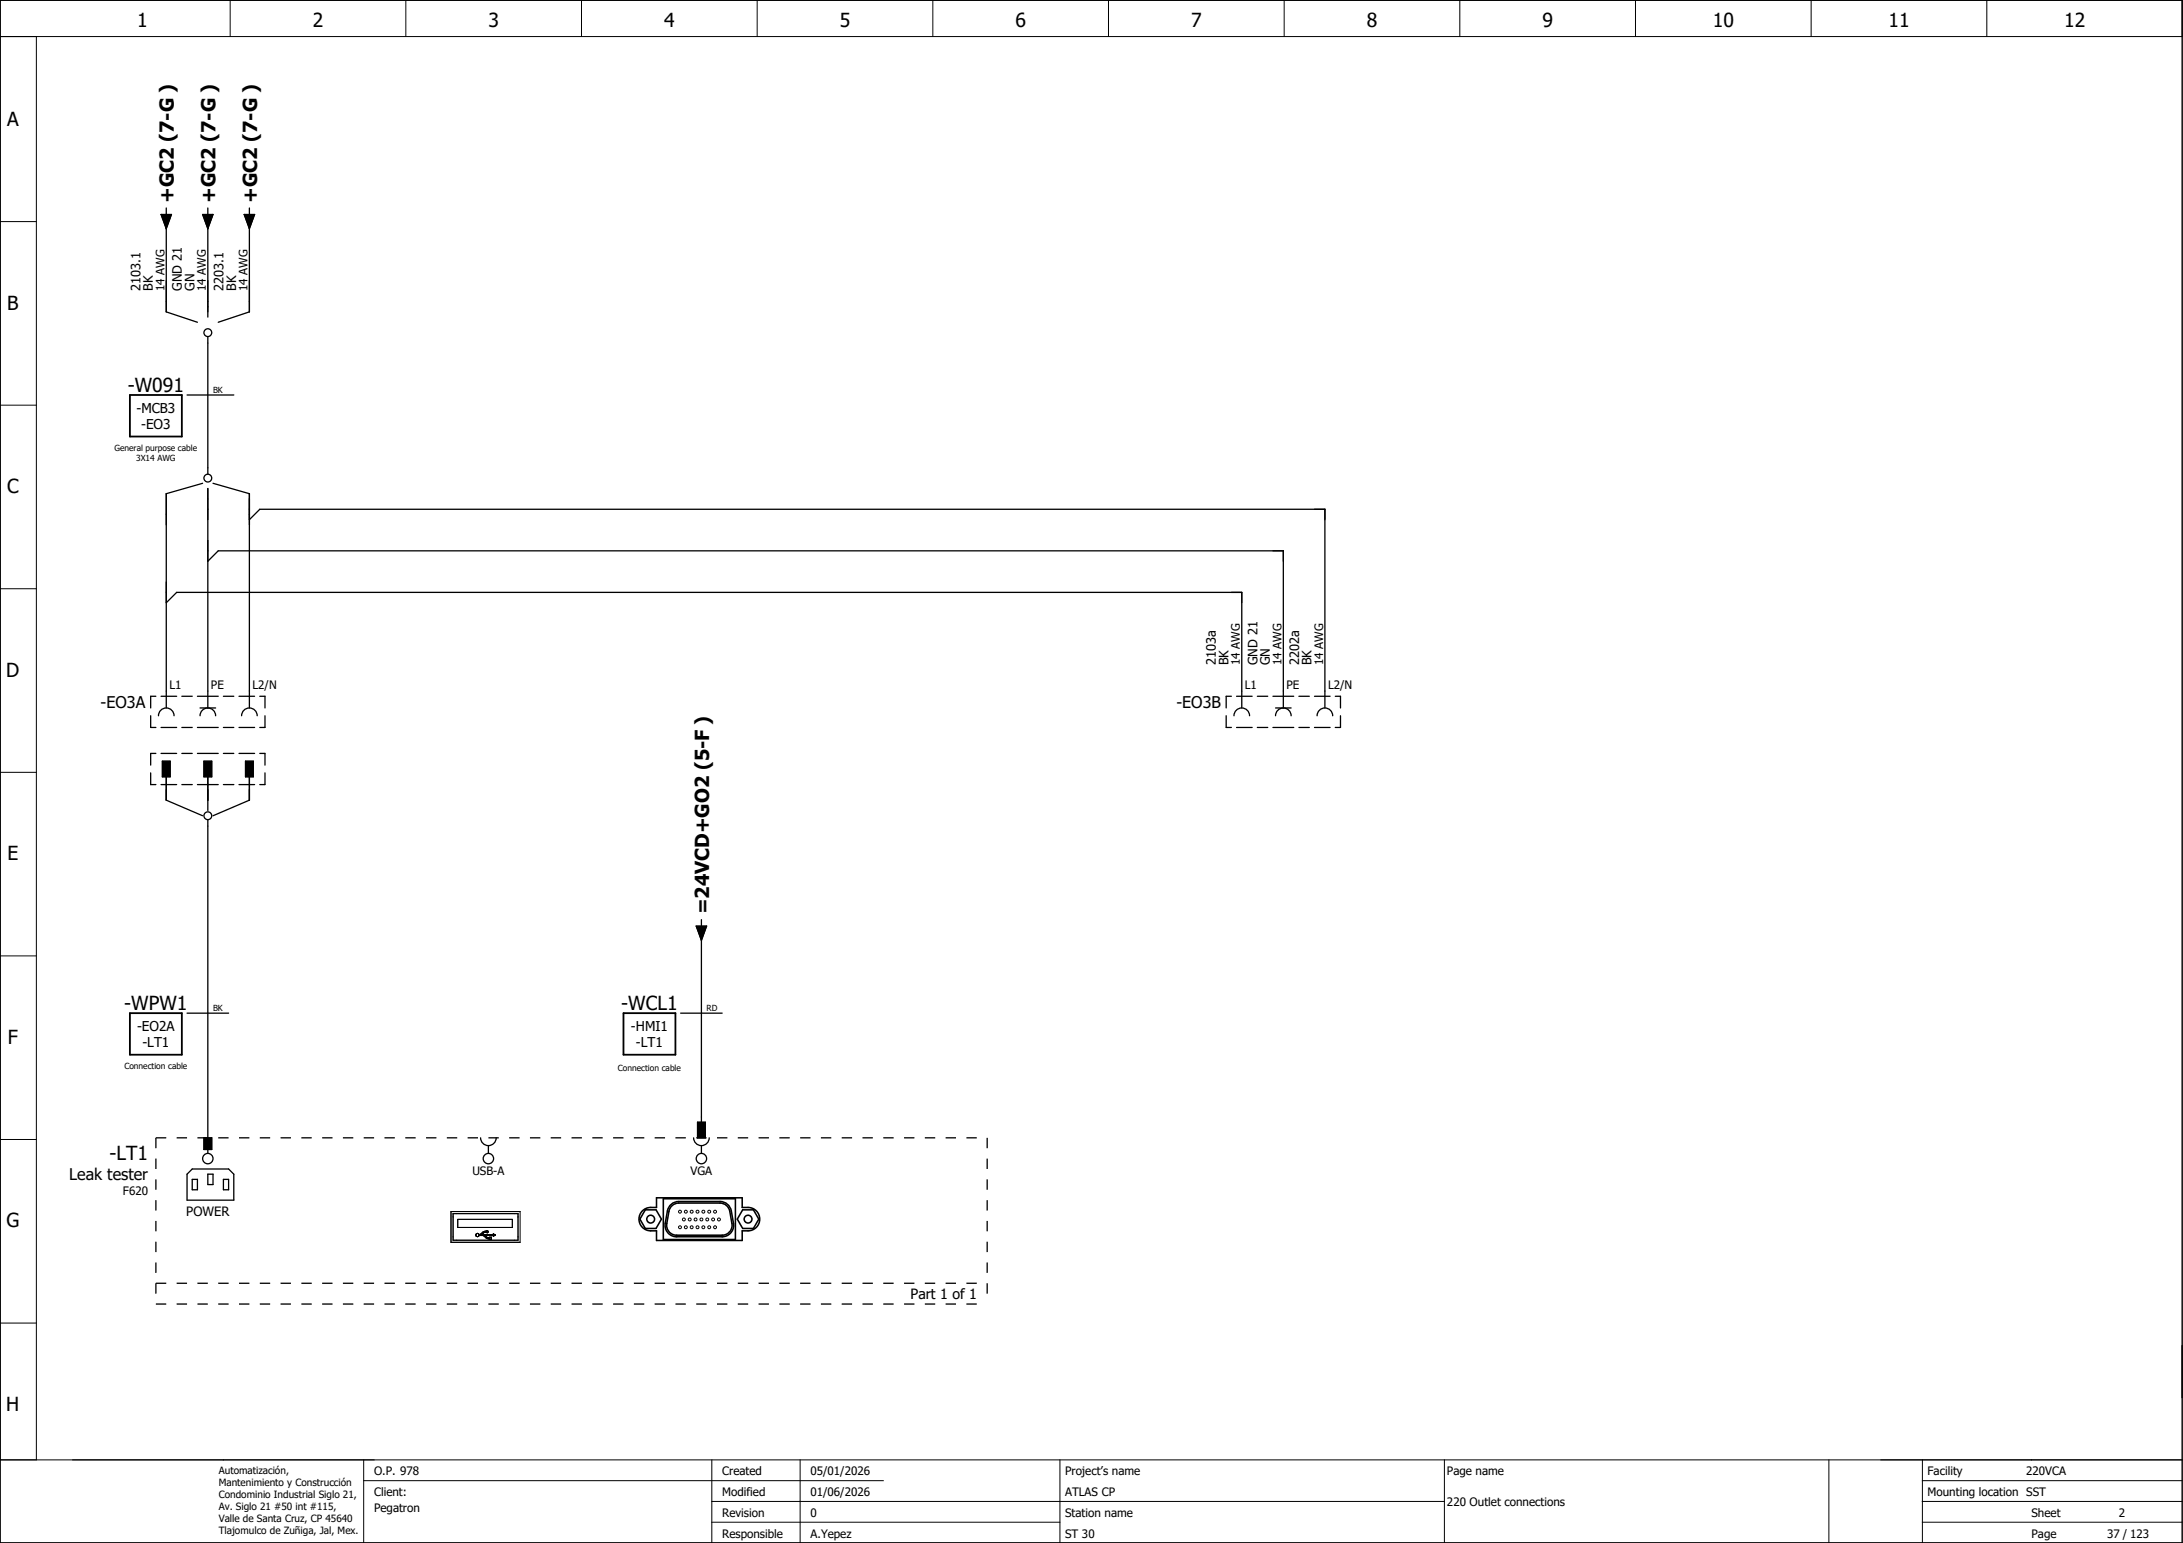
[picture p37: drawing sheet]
<svg xmlns="http://www.w3.org/2000/svg" width="420mm" height="297mm" viewBox="0 0 420 297" stroke-linecap="round" stroke-linejoin="round" font-family="sans-serif">
<defs><g id="words">
<g font-size="3.7">
<text x="26.4" y="5.2">1</text>
<text x="60.2" y="5.2">2</text>
<text x="94" y="5.2">3</text>
<text x="127.8" y="5.2">4</text>
<text x="161.6" y="5.2">5</text>
<text x="195.4" y="5.2">6</text>
<text x="229.2" y="5.2">7</text>
<text x="263.1" y="5.2">8</text>
<text x="296.9" y="5.2">9</text>
<text x="329.7" y="5.2">10</text>
<text x="363.5" y="5.2">11</text>
<text x="397.3" y="5.2">12</text>
<text x="1.4" y="24.2">A</text>
<text x="33.5" y="39" transform="rotate(-90 33.5 39)">+GC2 (7-G )</text>
<text x="41.5" y="39" transform="rotate(-90 41.5 39)">+GC2 (7-G )</text>
<text x="49.5" y="39" transform="rotate(-90 49.5 39)">+GC2 (7-G )</text>
<text x="1.4" y="59.6">B</text>
<text x="24.6" y="75.5">-W091</text>
<text x="1.4" y="94.9">C</text>
<text x="1.2" y="130.3">D</text>
<text x="1.4" y="165.6">E</text>
<text x="136.5" y="176" transform="rotate(-90 136.5 176)">=24VCD+GO2 (5-F )</text>
<text x="23.9" y="194.5">-WPW1</text>
<text x="119.6" y="194.5">-WCL1</text>
<text x="1.5" y="200.9">F</text>
<text x="21.1" y="223.3">-LT1</text>
<text x="1.2" y="236.3">G</text>
<text x="1.2" y="271.6">H</text>
</g>
<g font-size="3.1">
<text x="19.4" y="136.3">-EO3A</text>
<text x="226.4" y="136.3">-EO3B</text>
<text x="13.3" y="227.1">Leak tester</text>
</g>
<text font-size="2.7" x="175.3" y="250.1">Part 1 of 1</text>
<g font-size="2.6">
<text x="26.3" y="79.5">-MCB3</text>
<text x="27.2" y="82.7">-EO3</text>
<text x="26.4" y="198.5">-EO2A</text>
<text x="27.4" y="201.7">-LT1</text>
<text x="121.4" y="198.5">-HMI1</text>
<text x="122.4" y="201.7">-LT1</text>
</g>
<g font-size="2.5">
<text x="27" y="56" transform="rotate(-90 27 56)">2103.1</text>
<text x="29.4" y="56" transform="rotate(-90 29.4 56)">BK</text>
<text x="35" y="56" transform="rotate(-90 35 56)">GND 21</text>
<text x="37.4" y="56" transform="rotate(-90 37.4 56)">GN</text>
<text x="43" y="56" transform="rotate(-90 43 56)">2203.1</text>
<text x="45.4" y="56" transform="rotate(-90 45.4 56)">BK</text>
<text x="234" y="128" transform="rotate(-90 234 128)">2103a</text>
<text x="236.4" y="128" transform="rotate(-90 236.4 128)">BK</text>
<text x="242" y="128" transform="rotate(-90 242 128)">GND 21</text>
<text x="244.4" y="128" transform="rotate(-90 244.4 128)">GN</text>
<text x="250" y="128" transform="rotate(-90 250 128)">2202a</text>
<text x="252.4" y="128" transform="rotate(-90 252.4 128)">BK</text>
<text x="35.8" y="234">POWER</text>
</g>
<g font-size="2.2">
<text x="31.6" y="56" transform="rotate(-90 31.6 56)">14 AWG</text>
<text x="39.6" y="56" transform="rotate(-90 39.6 56)">14 AWG</text>
<text x="47.6" y="56" transform="rotate(-90 47.6 56)">14 AWG</text>
<text x="238.6" y="128" transform="rotate(-90 238.6 128)">14 AWG</text>
<text x="246.6" y="128" transform="rotate(-90 246.6 128)">14 AWG</text>
<text x="254.6" y="128" transform="rotate(-90 254.6 128)">14 AWG</text>
<text x="32.6" y="132.6">L1</text>
<text x="40.6" y="132.6">PE</text>
<text x="48.6" y="132.6">L2/N</text>
<text x="239.6" y="132.6">L1</text>
<text x="247.6" y="132.6">PE</text>
<text x="255.6" y="132.6">L2/N</text>
<text x="90.9" y="226.3">USB-A</text>
<text x="132.9" y="226.3">VGA</text>
<text x="23.7" y="230">F620</text>
<text x="72" y="284">O.P. 978</text>
<text x="139" y="284">Created</text>
<text x="156" y="284">05/01/2026</text>
<text x="205" y="284">Project’s name</text>
<text x="278.5" y="284">Page name</text>
<text x="371" y="284">Facility</text>
<text x="390" y="284">220VCA</text>
<text x="72" y="288">Client:</text>
<text x="72" y="291">Pegatron</text>
<text x="139" y="292">Revision</text>
<text x="139" y="288">Modified</text>
<text x="156" y="292">0</text>
<text x="156" y="288">01/06/2026</text>
<text x="205" y="288">ATLAS CP</text>
<text x="205" y="292">Station name</text>
<text x="278.5" y="289.9">220 Outlet connections</text>
<text x="371" y="288">Mounting location SST</text>
<text x="391" y="292">Sheet</text>
<text x="407.8" y="292">2</text>
<text x="139" y="296">Responsible</text>
<text x="156" y="296">A.Yepez</text>
<text x="205" y="296">ST 30</text>
<text x="391" y="296">Page</text>
<text x="405.6" y="296">37 / 123</text>
</g>
<g font-size="1.9">
<text x="42.1" y="283.7">Automatización,</text>
<text x="42.1" y="286.1">Mantenimiento y Construcción</text>
<text x="42.1" y="288.4">Condominio Industrial Siglo 21,</text>
<text x="42.1" y="290.7">Av. Siglo 21 #50 int #115,</text>
<text x="42.1" y="293">Valle de Santa Cruz, CP 45640</text>
<text x="42.1" y="295.4">Tlajomulco de Zuñiga, Jal, Mex.</text>
</g>
<g font-size="1.6">
<text x="41" y="75.7">BK</text>
<text x="22" y="86.9">General purpose cable</text>
<text x="26.2" y="88.8">3X14 AWG</text>
<text x="41" y="194.7">BK</text>
<text x="136" y="194.7">RD</text>
<text x="23.9" y="205.9">Connection cable</text>
<text x="118.9" y="206.2">Connection cable</text>
</g>
</g></defs>
<g fill="none" stroke="#000" stroke-width=".19">
<path d="M0 0h420v297h-420zM0 7h420M7 7v274M44.3 0v7M78.1 0v7M111.9 0v7M145.7 0v7M179.5 0v7M213.4 0v7M247.2 0v7M281 0v7M314.8 0v7"/>
<path d="M348.6 0v7M382.4 0v7M0 42.7h7M0 78h7M0 113.3h7M0 148.7h7M0 184h7M0 219.4h7M86.8 233.2h13.3v6h-13.3zM87.2 233.6h12.5v5.2h-12.5zM88.1 234.7h10.5v1.6h-10.5zM92.2 237.8h.1"/>
<path d="M92.2 237.8l.9 .1 .6 .5 .5 .1M92.2 237.7h.1M92.2 237.7a.31 .31 0 0 0-.5-.2 .31 .31 0 0 0 0 .5 .31 .31 0 0 0 .5-.2M92.7 237.7h2.3M92.7 237.7h.1M92.8 237.6l-.1 .1M92.8 237.6h.1M93.4 237.8v.1M93.4 237.8h.1M93.4 237.8h1.6M93.4 237.9a.8 .8 0 0 0 .8 .4M93.4 237.9h.1"/>
<path d="M93.6 237h.1M93.6 237l.2-.1 .1 .3-.2 .1-.1-.1M93.6 237.2h.1M93.6 237l-.6 .1-.5 .5-.3 .1M93.6 237.2a.81 .81 0 0 0-.8 .4M94.2 238.2v.1M94.2 238.3h.1M94.2 238.2h.1M94.2 238.6h.4M94.2 238.2h.4M94.2 238.5h.1M94.2 238.6h.1"/>
<path d="M94.2 238.5v.1M94.6 238.6h.1M94.6 238.2h.1M94.6 238.2v.4M95 237.5v.2M95 237.5h.1M95 237.7h.1M95 237.5l.3 .3M95 237.8h.1M95 238h.1M95 237.8v.2M95.3 237.8l-.3 .2"/>
<path d="M95.3 237.8h.1M0 254.7h7M0 281h420M70 285h100M70 281v16M137 293h67M137 289h141M137 281v16M154 281v16M204 281v16M278 281v16M352 281v16"/>
<path d="M370 293h50M370 289h50M370 281v16M370 285h50"/>
<circle cx="130.9" cy="233.3" r=".28"/>
<circle cx="130.9" cy="236.3" r=".28"/>
<circle cx="131.6" cy="234.8" r=".28"/>
<circle cx="132" cy="233.3" r=".28"/>
<circle cx="132" cy="236.3" r=".28"/>
<circle cx="132.7" cy="234.8" r=".28"/>
<circle cx="133.1" cy="233.3" r=".28"/>
<circle cx="133.1" cy="236.3" r=".28"/>
<circle cx="133.9" cy="234.8" r=".28"/>
<circle cx="134.2" cy="233.3" r=".28"/>
<circle cx="134.2" cy="236.3" r=".28"/>
<circle cx="135" cy="234.8" r=".28"/>
<circle cx="135.4" cy="233.3" r=".28"/>
<circle cx="135.4" cy="236.3" r=".28"/>
<circle cx="136.1" cy="234.8" r=".28"/>
<circle cx="136.5" cy="233.3" r=".28"/>
<circle cx="136.5" cy="236.3" r=".28"/>
<circle cx="137.2" cy="234.8" r=".28"/>
<circle cx="137.6" cy="233.3" r=".28"/>
<circle cx="137.6" cy="236.3" r=".28"/>
<circle cx="138.4" cy="234.8" r=".28"/>
</g>
<g fill="none" stroke="#000" stroke-width=".25">
<path d="M31 41.3h2l-1 2.7zM32 40v1.3M32 43v17l6 2M39 41.3h2l-1 2.7zM40 40v1.3M40 43v18M47 41.3h2l-1 2.7zM48 40v1.3M48 43v17l-6 2M36 76h9M40 64.8v26.5M39 93l-7 2v41.3"/>
<path d="M40 94v42.3M41 93l7 2v41.3M32 116l2-2h205v22.3M40 108l2-2h205v30.3M48 100l2-2h205v38.3M29 137.8v2.2h1M30 134h-1v2.3M30.5 137.8a1.5 1.5 0 0 1 1.5-1.5 1.5 1.5 0 0 1 1.5 1.5M31 134h3M35 134h2M38 134h4M38.5 137.8a1.5 1.5 0 0 1 1.5-1.5 1.5 1.5 0 0 1 1.5 1.5"/>
<path d="M38.5 136.3h3M43 134h2M46 134h3M46.5 137.8a1.5 1.5 0 0 1 1.5-1.5 1.5 1.5 0 0 1 1.5 1.5M50 134h1v2.3M51 137.8v2.2h-1M236 137.8v2.2h1M237 134h-1v2.3M237.5 137.8a1.5 1.5 0 0 1 1.5-1.5 1.5 1.5 0 0 1 1.5 1.5M238 134h3M242 134h2M245 134h4"/>
<path d="M245.5 137.8a1.5 1.5 0 0 1 1.5-1.5 1.5 1.5 0 0 1 1.5 1.5M245.5 136.3h3M250 134h2M253 134h3M253.5 137.8a1.5 1.5 0 0 1 1.5-1.5 1.5 1.5 0 0 1 1.5 1.5M257 134h1v2.3M258 137.8v2.2h-1M29 148.8v2.2h1M30 145h-1v2.3M31 140h3M31 145h3M31 151h3"/>
<path d="M31.3 146.5h1.4v3h-1.4zM32 148v6l7 3M35 140h2M35 145h2M35 151h2M38 140h4M38 145h4M38 151h4M39.3 146.5h1.5v3h-1.5zM40 148v8M40 157.8v61.2M43 140h2"/>
<path d="M43 145h2M43 151h2M46 140h3M46 145h3M46 151h3M47.2 146.5h1.6v3h-1.6zM48 148v6l-7 3M50 145h1v2.3M51 148.8v2.2h-1M238 140h3M242 140h2M245 140h4"/>
<path d="M250 140h2M253 140h3M134 178.3h2l-1 2.7zM135 177v1.3M36 195h8M131 195h8M135 180v36M39.3 219h1.5v2.3h-1.5zM92.5 219a1.5 1.5 0 0 0 1.5 1.5 1.5 1.5 0 0 0 1.5-1.5M133.5 219a1.5 1.5 0 0 0 1.5 1.5 1.5 1.5 0 0 0 1.5-1.5M134.2 216h1.5v3h-1.5zM36 226l1-1h7l1 1v5h-9z"/>
<path d="M37 227h1v2h-1zM40 221.3v.7M40 226h1v2h-1zM43 227h1v2h-1zM94 220.5v1.5M135 220.5v1.5"/>
<circle cx="40" cy="64" r=".75"/>
<circle cx="40" cy="92" r=".75"/>
<circle cx="40" cy="157" r=".75"/>
<circle cx="40" cy="223" r="1"/>
<circle cx="94" cy="223" r="1"/>
<circle cx="135" cy="223" r="1"/>
</g>
<path d="M30 219h160M30 219v32M190 219v32M30 247h159M30 251h160" fill="none" stroke="#000" stroke-width=".25" stroke-dasharray="2 2" stroke-linecap="butt"/>
<g fill="none" stroke="#000" stroke-width=".3">
<path d="M123.6 233.1a3 3 0 0 1 2.8-.7v-1.8h16.5v1.8a2.85 2.85 0 0 1 3 1.2 2.25 2.25 0 0 1-1.9 3.3h-1.1v1.9h-16.5v-1.9a2.85 2.85 0 0 1-3.1-1.1 2.25 2.25 0 0 1 .3-2.7zM124.2 232.9h2.1l1 1.8-1 1.8h-2.1l-1-1.8zM127.7 230.8h13.8v7.8h-13.8zM129.2 231.8l.9-.4 .5-.1h8a2.21 2.21 0 0 1 2.2 1.8l.4 2.4a2.2 2.2 0 0 1-2.2 2.6h-8.8a2.2 2.2 0 0 1-2.2-2.6l.6-2.9zM129.4 232l.8-.3 .4-.1h8a1.91 1.91 0 0 1 1.9 1.6l.4 2.4a1.9 1.9 0 0 1-1.9 2.2h-8.8a1.9 1.9 0 0 1-1.9-2.2l.6-2.9zM142.9 232.9h2.1l1 1.8-1 1.8h-2.1l-1-1.8z"/>
<circle cx="125.2" cy="234.7" r=".75"/>
<circle cx="144" cy="234.7" r=".75"/>
</g>
<path d="M31 41.3h2l-1 2.7zM39 41.3h2l-1 2.7zM47 41.3h2l-1 2.7zM31.3 146.5h1.4v3h-1.4zM39.3 146.5h1.5v3h-1.5zM47.2 146.5h1.6v3h-1.6zM134 178.3h2l-1 2.7zM134.2 216h1.5v3h-1.5zM39.3 219h1.5v2.3h-1.5z" fill="#000" stroke="#000" stroke-width=".19"/>
<path d="M25 76h10v8h-10zM25 195h10v8h-10zM120 195h10v8h-10z" fill="none" stroke="#000" stroke-width=".35"/>
<use href="#words"/>
</svg>
